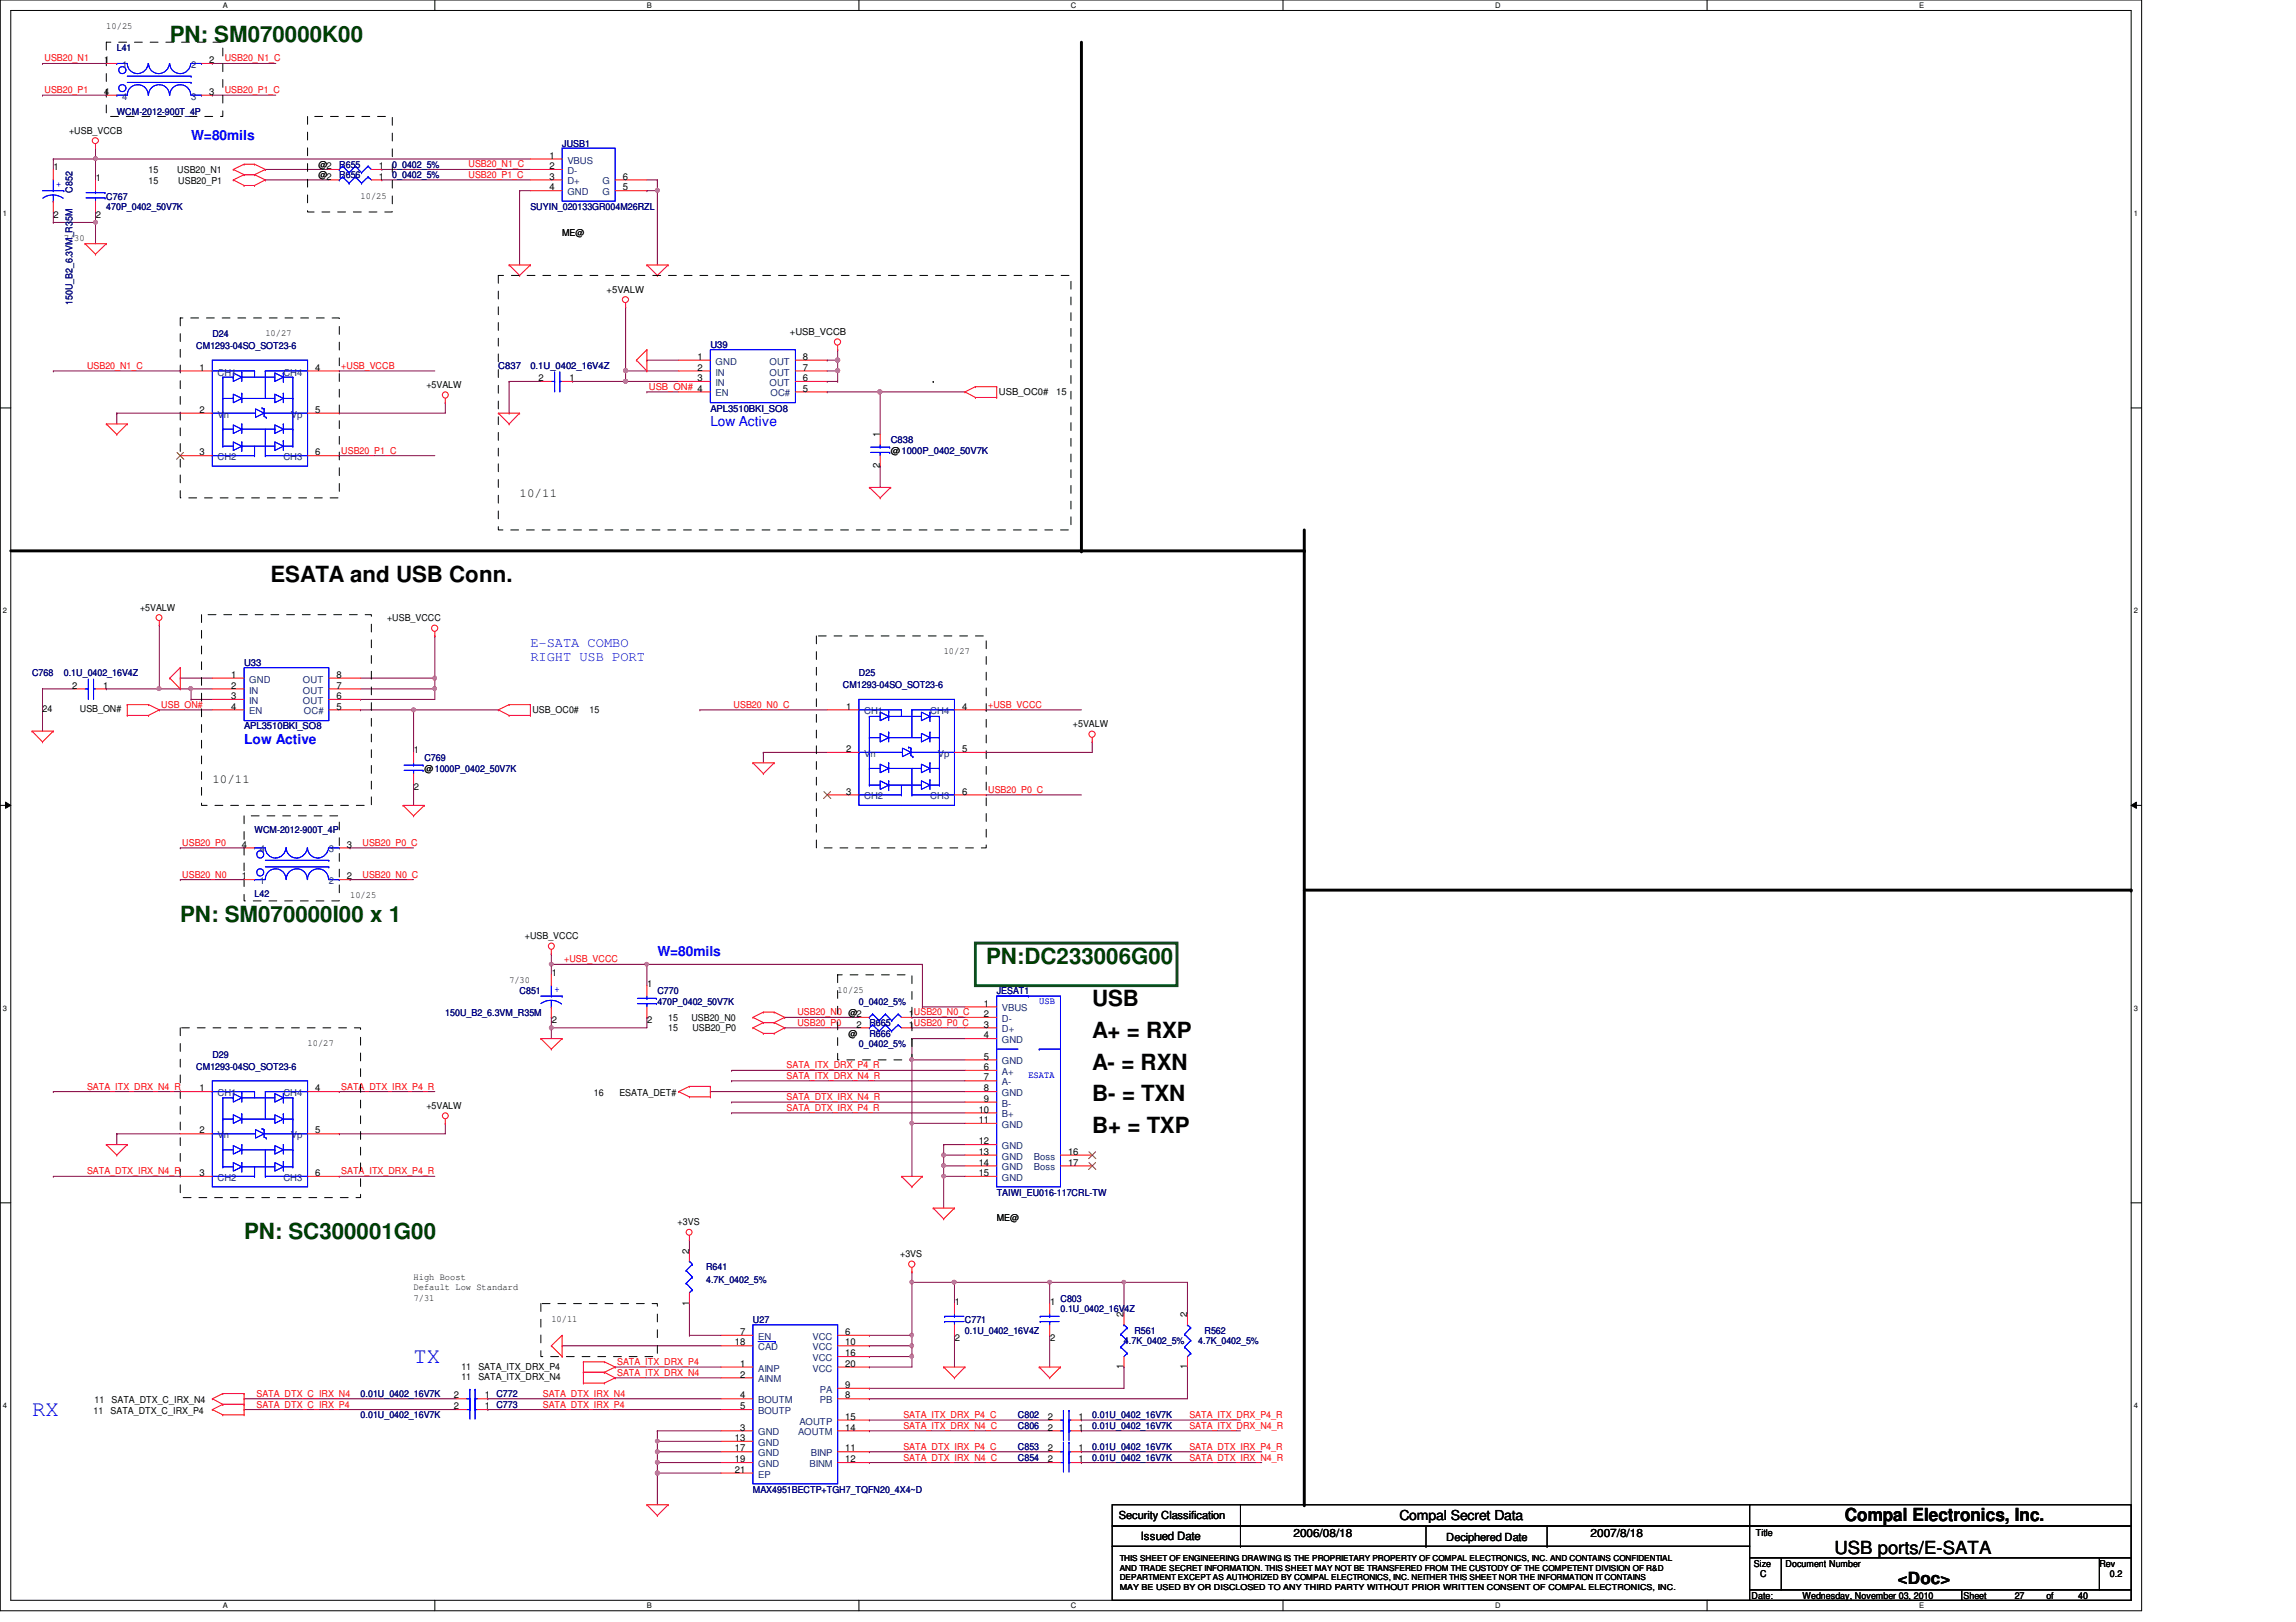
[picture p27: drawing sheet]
<svg xmlns="http://www.w3.org/2000/svg" width="297mm" height="210mm" viewBox="0 0 297 210" stroke-linecap="round" stroke-linejoin="round" font-family="sans-serif">
<defs><g id="words">
<g font-size="2.9" fill="#004000">
<text x="22" y="5.4">PN: SM070000K00</text>
<text x="23.3" y="119.3">PN: SM070000I00 x 1</text>
<text x="127.6" y="124.7">PN:DC233006G00</text>
<text x="31.6" y="160.4">PN: SC300001G00</text>
</g>
<g font-size="2.9">
<text x="35" y="75.4">ESATA and USB Conn.</text>
<text x="141.3" y="130.2">USB</text>
<text x="141.3" y="134.3">A+ = RXP</text>
<text x="141.3" y="138.4">A- = RXN</text>
<text x="141.3" y="142.5">B- = TXN</text>
<text x="141.3" y="146.7">B+ = TXP</text>
</g>
<g font-size="2.9" fill="#00f">
<text x="53.5" y="176.4">TX</text>
<text x="4.1" y="183.3">RX</text>
</g>
<g font-size="2.3">
<text x="238.7" y="196.9">Compal Electronics, Inc.</text>
<text x="237.3" y="201">USB ports/E-SATA</text>
</g>
<text font-size="2.2" x="245.5" y="205">&lt;Doc&gt;</text>
<g font-size="1.8" fill="#00f">
<text x="24.7" y="18.1">W=80mils</text>
<text x="91.9" y="55.1">Low Active</text>
<text x="68.6" y="83.7">E-SATA COMBO</text>
<text x="68.6" y="85.6">RIGHT USB PORT</text>
<text x="31.6" y="96.3">Low Active</text>
<text x="85" y="123.7">W=80mils</text>
</g>
<text font-size="1.8" x="181.1" y="196.8">Compal Secret Data</text>
<g font-size="1.6">
<text x="67.2" y="64.3">10/11</text>
<text x="27.5" y="101.4">10/11</text>
</g>
<g font-size="1.5">
<text x="147.6" y="199.3">Issued Date</text>
<text x="167.3" y="198.8">2006/08/18</text>
<text x="205.8" y="198.8">2007/8/18</text>
</g>
<g font-size="1.4">
<text x="144.7" y="196.6">Security Classification</text>
<text x="187.1" y="199.4">Deciphered Date</text>
</g>
<g font-size="1.2">
<text x="13.8" y="3.7">10/25</text>
<text x="13.5" y="8.2">1</text>
<text x="27" y="8.2">2</text>
<text x="8.9" y="17.3">+USB_VCCB</text>
<text x="13.5" y="12.3">4</text>
<text x="27" y="12.3">3</text>
<text x="6.9" y="22.1">1</text>
<text x="12.4" y="23.5">1</text>
<text x="19.2" y="22.4">15</text>
<text x="19.2" y="23.7">15</text>
<text x="22.9" y="22.4">USB20_N1</text>
<text x="23.1" y="23.7">USB20_P1</text>
<text x="41.2" y="23.1">@2</text>
<text x="41.2" y="21.7">@2</text>
<text x="49" y="23.2">1</text>
<text x="49" y="21.9">1</text>
<text x="71.1" y="20.5">1</text>
<text x="71.1" y="21.9">2</text>
<text x="71.1" y="23.2">3</text>
<text x="80.6" y="23.2">6</text>
<text x="6.9" y="28.2">2</text>
<text x="12.4" y="28.2">2</text>
<text x="46.6" y="25.7">10/25</text>
<text x="71.1" y="24.6">4</text>
<text x="80.6" y="24.6">5</text>
<text x="8.3" y="31.2">7/30</text>
<text x="72.7" y="30.5">ME@</text>
<text x="78.5" y="37.9">+5VALW</text>
<text x="25.8" y="48">1</text>
<text x="34.3" y="43.5">10/27</text>
<text x="40.8" y="48">4</text>
<text x="90.3" y="46.6">1</text>
<text x="90.3" y="48">2</text>
<text x="102.2" y="43.4">+USB_VCCB</text>
<text x="103.9" y="48">7</text>
<text x="103.9" y="46.6">8</text>
<text x="25.8" y="53.4">2</text>
<text x="40.8" y="53.4">5</text>
<text x="55.2" y="50.2">+5VALW</text>
<text x="69.7" y="49.3">2</text>
<text x="73.7" y="49.3">1</text>
<text x="90.3" y="49.3">3</text>
<text x="103.9" y="50.7">5</text>
<text x="103.9" y="49.3">6</text>
<text x="129.2" y="51.2">USB_OC0#</text>
<text x="136.6" y="51.2">15</text>
<text x="25.8" y="58.9">3</text>
<text x="40.8" y="58.9">6</text>
<text x="113.8" y="56.6" transform="rotate(-90 113.8 56.6)">1</text>
<text x="115.2" y="58.7">@1000P_0402_50V7K</text>
<text x="113.8" y="60.6" transform="rotate(-90 113.8 60.6)">2</text>
<text x="18.1" y="79">+5VALW</text>
<text x="50.1" y="80.4">+USB_VCCC</text>
<text x="9.4" y="89.1">2</text>
<text x="13.3" y="89.1">1</text>
<text x="29.9" y="87.7">1</text>
<text x="29.9" y="89.1">2</text>
<text x="43.5" y="89.1">7</text>
<text x="43.5" y="87.7">8</text>
<text x="122.1" y="84.7">10/27</text>
<text x="5.5" y="92.2">24</text>
<text x="10.3" y="92.2">USB_ON#</text>
<text x="29.9" y="90.5">3</text>
<text x="29.9" y="91.8">4</text>
<text x="43.5" y="91.8">5</text>
<text x="43.5" y="90.5">6</text>
<text x="68.9" y="92.3">USB_OC0#</text>
<text x="76.3" y="92.3">15</text>
<text x="109.5" y="91.8">1</text>
<text x="124.5" y="91.8">4</text>
<text x="138.8" y="94.1">+5VALW</text>
<text x="53.5" y="97.5">1</text>
<text x="54.9" y="99.9">@1000P_0402_50V7K</text>
<text x="109.5" y="97.3">2</text>
<text x="124.5" y="97.3">5</text>
<text x="53.5" y="102.2">2</text>
<text x="109.5" y="102.8">3</text>
<text x="124.5" y="102.8">6</text>
<text x="31.3" y="113.8">1</text>
<text x="31.3" y="109.7">4</text>
<text x="44.9" y="109.7">3</text>
<text x="44.9" y="113.8">2</text>
<text x="45.3" y="116.2">10/25</text>
<text x="67.9" y="121.5">+USB_VCCC</text>
<text x="65.9" y="127.2">7/30</text>
<text x="71.4" y="126.3">1</text>
<text x="83.7" y="127.7">1</text>
<text x="108.4" y="128.6">10/25</text>
<text x="117.6" y="131.6">1</text>
<text x="127.3" y="130.3">1</text>
<text x="127.3" y="131.6">2</text>
<text x="39.8" y="135.4">10/27</text>
<text x="71.4" y="132.4">2</text>
<text x="83.7" y="132.4">2</text>
<text x="86.4" y="132.1">15</text>
<text x="86.4" y="133.5">15</text>
<text x="89.4" y="132.1">USB20_N0</text>
<text x="89.6" y="133.5">USB20_P0</text>
<text x="109.8" y="134.2">@</text>
<text x="110.8" y="133">2</text>
<text x="117.6" y="133">1</text>
<text x="127.3" y="133">3</text>
<text x="127.3" y="134.4">4</text>
<text x="127.3" y="137.1">5</text>
<text x="25.8" y="141.2">1</text>
<text x="40.8" y="141.2">4</text>
<text x="55.2" y="143.5">+5VALW</text>
<text x="76.8" y="141.9">16</text>
<text x="80.1" y="141.9">ESATA_DET#</text>
<text x="126.6" y="144">10</text>
<text x="127.3" y="138.5">6</text>
<text x="127.3" y="139.8">7</text>
<text x="127.3" y="141.2">8</text>
<text x="127.3" y="142.6">9</text>
<text x="25.8" y="146.7">2</text>
<text x="40.8" y="146.7">5</text>
<text x="126.6" y="145.3">11</text>
<text x="126.6" y="148.1">12</text>
<text x="126.6" y="149.4">13</text>
<text x="138.2" y="149.4">16</text>
<text x="25.8" y="152.2">3</text>
<text x="40.8" y="152.2">6</text>
<text x="126.6" y="150.8">14</text>
<text x="126.6" y="152.2">15</text>
<text x="138.2" y="150.8">17</text>
<text x="87.7" y="158.6">+3VS</text>
<text x="128.9" y="158">ME@</text>
<text x="53.5" y="165.6">High Boost</text>
<text x="53.5" y="167">Default Low Standard</text>
<text x="89.2" y="162.2" transform="rotate(-90 89.2 162.2)">2</text>
<text x="116.5" y="162.7">+3VS</text>
<text x="53.5" y="168.3">7/31</text>
<text x="71.3" y="171.1">10/11</text>
<text x="89.2" y="169" transform="rotate(-90 89.2 169)">1</text>
<text x="95.8" y="172.8">7</text>
<text x="109.3" y="172.8">6</text>
<text x="123.5" y="168.8">1</text>
<text x="123.5" y="173.6">2</text>
<text x="135.8" y="168.8">1</text>
<text x="135.8" y="173.6">2</text>
<text x="145.4" y="170.5" transform="rotate(-90 145.4 170.5)">2</text>
<text x="153.6" y="170.5" transform="rotate(-90 153.6 170.5)">2</text>
<text x="59.7" y="177.2">11</text>
<text x="59.7" y="178.6">11</text>
<text x="61.9" y="177.2">SATA_ITX_DRX_P4</text>
<text x="61.9" y="178.6">SATA_ITX_DRX_N4</text>
<text x="95.1" y="174.1">18</text>
<text x="95.8" y="176.9">1</text>
<text x="95.8" y="178.3">2</text>
<text x="109.3" y="176.9">20</text>
<text x="109.3" y="179.6">9</text>
<text x="109.3" y="174.1">10</text>
<text x="109.3" y="175.5">16</text>
<text x="145.4" y="177.2" transform="rotate(-90 145.4 177.2)">1</text>
<text x="153.6" y="177.2" transform="rotate(-90 153.6 177.2)">1</text>
<text x="12.1" y="183">11</text>
<text x="12.2" y="181.6">11</text>
<text x="14.3" y="183">SATA_DTX_C_IRX_P4</text>
<text x="14.4" y="181.6">SATA_DTX_C_IRX_N4</text>
<text x="58.7" y="182.4">2</text>
<text x="58.7" y="181">2</text>
<text x="62.7" y="182.4">1 C773</text>
<text x="62.7" y="181">1 C772</text>
<text x="95.8" y="182.4">5</text>
<text x="95.8" y="185.1">3</text>
<text x="95.8" y="181">4</text>
<text x="109.3" y="181">8</text>
<text x="109.3" y="185.1">14</text>
<text x="109.3" y="183.7">15</text>
<text x="135.5" y="185.1">2</text>
<text x="135.5" y="183.7">2</text>
<text x="139.5" y="185.1">1</text>
<text x="139.5" y="183.7">1</text>
<text x="95.1" y="189.2">19</text>
<text x="95.1" y="186.5">13</text>
<text x="95.1" y="187.8">17</text>
<text x="95.1" y="190.6">21</text>
<text x="109.3" y="187.8">11</text>
<text x="109.3" y="189.2">12</text>
<text x="135.5" y="187.8">2</text>
<text x="135.5" y="189.2">2</text>
<text x="139.5" y="187.8">1</text>
<text x="139.5" y="189.2">1</text>
<text x="226.9" y="202.7">Size</text>
<text x="227.2" y="198.8">Title</text>
<text x="231" y="202.7">Document Number</text>
<text x="271.6" y="202.7">Rev</text>
<text x="226.6" y="206.9">Date:</text>
<text x="227.7" y="204.1">C</text>
<text x="233.2" y="206.9">Wednesday, November 03, 2010</text>
<text x="254" y="206.9">Sheet</text>
<text x="260.6" y="206.9">27</text>
<text x="264.7" y="206.9">of</text>
<text x="268.9" y="206.9">40</text>
<text x="273" y="204.1">0.2</text>
</g>
<g font-size="1.2" fill="#f00">
<text x="5.8" y="8">USB20_N1</text>
<text x="29.1" y="8">USB20_N1_C</text>
<text x="5.8" y="12.1">USB20_P1</text>
<text x="29.1" y="12.1">USB20_P1_C</text>
<text x="60.6" y="21.7">USB20_N1_C</text>
<text x="60.6" y="23">USB20_P1_C</text>
<text x="11.3" y="47.8">USB20_N1_C</text>
<text x="44.2" y="47.8">+USB_VCCB</text>
<text x="83.9" y="50.5">USB_ON# 4</text>
<text x="44.2" y="58.7">USB20_P1_C</text>
<text x="20.9" y="91.6">USB_ON#</text>
<text x="94.9" y="91.6">USB20_N0_C</text>
<text x="127.8" y="91.6">+USB_VCCC</text>
<text x="127.8" y="102.6">USB20_P0_C</text>
<text x="23.6" y="109.5">USB20_P0</text>
<text x="23.6" y="113.6">USB20_N0</text>
<text x="46.9" y="109.5">USB20_P0_C</text>
<text x="46.9" y="113.6">USB20_N0_C</text>
<text x="73" y="124.5">+USB_VCCC</text>
<text x="103.2" y="131.4">USB20_N0 @2</text>
<text x="118.2" y="131.4">USB20_N0_C</text>
<text x="103.2" y="132.8">USB20_P0</text>
<text x="118.2" y="132.8">USB20_P0_C</text>
<text x="11.3" y="141">SATA_ITX_DRX_N4_R</text>
<text x="44.2" y="141">SATA_DTX_IRX_P4_R</text>
<text x="101.8" y="139.6">SATA_ITX_DRX_N4_R</text>
<text x="101.8" y="138.3">SATA_ITX_DRX_P4_R</text>
<text x="101.8" y="143.8">SATA_DTX_IRX_P4_R</text>
<text x="101.8" y="142.4">SATA_DTX_IRX_N4_R</text>
<text x="11.3" y="152">SATA_DTX_IRX_N4_R</text>
<text x="44.2" y="152">SATA_ITX_DRX_P4_R</text>
<text x="79.8" y="178.1">SATA_ITX_DRX_N4</text>
<text x="79.8" y="176.7">SATA_ITX_DRX_P4</text>
<text x="33.2" y="180.8">SATA_DTX_C_IRX_N4</text>
<text x="33.2" y="182.2">SATA_DTX_C_IRX_P4</text>
<text x="70.2" y="180.8">SATA_DTX_IRX_N4</text>
<text x="70.2" y="182.2">SATA_DTX_IRX_P4</text>
<text x="116.9" y="184.9">SATA_ITX_DRX_N4_C</text>
<text x="116.9" y="183.5">SATA_ITX_DRX_P4_C</text>
<text x="153.9" y="184.9">SATA_ITX_DRX_N4_R</text>
<text x="153.9" y="183.5">SATA_ITX_DRX_P4_R</text>
<text x="116.9" y="189">SATA_DTX_IRX_N4_C</text>
<text x="116.9" y="187.6">SATA_DTX_IRX_P4_C</text>
<text x="153.9" y="189">SATA_DTX_IRX_N4_R</text>
<text x="153.9" y="187.6">SATA_DTX_IRX_P4_R</text>
</g>
<g font-size="1.2" fill="#000080">
<text x="15.1" y="6.6">L41</text>
<text x="15.1" y="14.9">WCM-2012-900T_4P</text>
<text x="43.9" y="23.1">R656</text>
<text x="43.9" y="21.7">R655</text>
<text x="50.8" y="23.1">0_0402_5%</text>
<text x="50.8" y="21.7">0_0402_5%</text>
<text x="72.7" y="19">JUSB1</text>
<text x="9.4" y="24.9" transform="rotate(-90 9.4 24.9)">C852</text>
<text x="13.8" y="25.8">C767</text>
<text x="13.8" y="27.2">470P_0402_50V7K</text>
<text x="68.6" y="27.2">SUYIN_020133GR004M26RZL</text>
<text x="9.4" y="39.5" transform="rotate(-90 9.4 39.5)">150U_B2_6.3VM_R35M</text>
<text x="25.4" y="45.2">CM1293-04SO_SOT23-6</text>
<text x="27.5" y="43.6">D24</text>
<text x="64.5" y="47.8">C837</text>
<text x="68.6" y="47.8">0.1U_0402_16V4Z</text>
<text x="91.9" y="45">U39</text>
<text x="91.9" y="53.3">APL3510BKI_SO8</text>
<text x="115.2" y="57.4">C838</text>
<text x="4.1" y="87.5">C768</text>
<text x="8.3" y="87.5">0.1U_0402_16V4Z</text>
<text x="31.6" y="86.1">U33</text>
<text x="109" y="89">CM1293-04SO_SOT23-6</text>
<text x="111.1" y="87.5">D25</text>
<text x="31.6" y="94.4">APL3510BKI_SO8</text>
<text x="54.9" y="98.5">C769</text>
<text x="32.9" y="107.8">WCM-2012-900T_4P</text>
<text x="32.9" y="116.1">L42</text>
<text x="57.6" y="131.4">150U_B2_6.3VM_R35M</text>
<text x="67.2" y="128.7">C851</text>
<text x="85" y="128.7">C770</text>
<text x="85" y="130">470P_0402_50V7K</text>
<text x="111.1" y="130">0_0402_5%</text>
<text x="128.9" y="128.7">JESAT1</text>
<text x="27.5" y="136.9">D29</text>
<text x="111.1" y="135.6">0_0402_5%</text>
<text x="112.5" y="134.2">R666</text>
<text x="112.5" y="132.8">R665</text>
<text x="25.4" y="138.4">CM1293-04SO_SOT23-6</text>
<text x="128.9" y="154.7">TAIWI_EU016-117CRL-TW</text>
<text x="91.4" y="164.3">R641</text>
<text x="91.4" y="166">4.7K_0402_5%</text>
<text x="97.4" y="171.2">U27</text>
<text x="124.8" y="171.2">C771</text>
<text x="124.8" y="172.6">0.1U_0402_16V4Z</text>
<text x="137.2" y="168.4">C803</text>
<text x="137.2" y="169.8">0.1U_0402_16V4Z</text>
<text x="145.4" y="173.9">4.7K_0402_5%</text>
<text x="146.8" y="172.6">R561</text>
<text x="155" y="173.9">4.7K_0402_5%</text>
<text x="155.8" y="172.6">R562</text>
<text x="46.6" y="183.6">0.01U_0402_16V7K</text>
<text x="46.6" y="180.8">0.01U_0402_16V7K</text>
<text x="131.7" y="184.9">C806</text>
<text x="131.7" y="183.6">C802</text>
<text x="141.3" y="184.9">0.01U_0402_16V7K</text>
<text x="141.3" y="183.6">0.01U_0402_16V7K</text>
<text x="131.7" y="187.7">C853</text>
<text x="131.7" y="189">C854</text>
<text x="141.3" y="187.7">0.01U_0402_16V7K</text>
<text x="141.3" y="189">0.01U_0402_16V7K</text>
<text x="97.4" y="193.2">MAX4951BECTP+TGH7_TQFN20_4X4~D</text>
</g>
<g font-size="1.2" fill="#004080">
<text x="15.8" y="8.8">1</text>
<text x="24.7" y="8.8">2</text>
<text x="15.8" y="12.9">4</text>
<text x="24.7" y="12.9">3</text>
<text x="73.4" y="21.2">VBUS</text>
<text x="73.4" y="22.5">D-</text>
<text x="73.4" y="23.9">D+</text>
<text x="77.9" y="23.9">G</text>
<text x="73.4" y="25.3">GND</text>
<text x="77.9" y="25.3">G</text>
<text x="92.6" y="47.2">GND</text>
<text x="99.6" y="47.2">OUT</text>
<text x="28.1" y="48.6">CH1</text>
<text x="36.7" y="48.6">CH4</text>
<text x="92.6" y="48.6">IN</text>
<text x="92.6" y="50">IN</text>
<text x="92.6" y="51.3">EN</text>
<text x="99.6" y="50">OUT</text>
<text x="99.6" y="48.6">OUT</text>
<text x="99.7" y="51.3">OC#</text>
<text x="28.1" y="59.6">CH2</text>
<text x="28.1" y="54.1">Vn</text>
<text x="36.7" y="59.6">CH3</text>
<text x="37.6" y="54.1">Vp</text>
<text x="32.3" y="88.3">GND</text>
<text x="32.3" y="89.7">IN</text>
<text x="39.2" y="89.7">OUT</text>
<text x="39.2" y="88.3">OUT</text>
<text x="32.3" y="91.1">IN</text>
<text x="32.3" y="92.5">EN</text>
<text x="39.2" y="91.1">OUT</text>
<text x="39.3" y="92.5">OC#</text>
<text x="111.8" y="92.5">CH1</text>
<text x="120.4" y="92.5">CH4</text>
<text x="111.8" y="98">Vn</text>
<text x="121.3" y="98">Vp</text>
<text x="111.8" y="103.5">CH2</text>
<text x="120.4" y="103.5">CH3</text>
<text x="33.6" y="110.3">4</text>
<text x="42.5" y="110.3">3</text>
<text x="33.6" y="114.4">1</text>
<text x="42.5" y="114.4">2</text>
<text x="129.6" y="130.9">VBUS</text>
<text x="129.6" y="132.2">D-</text>
<text x="129.6" y="133.6">D+</text>
<text x="129.6" y="135">GND</text>
<text x="129.6" y="137.8">GND</text>
<text x="28.1" y="141.9">CH1</text>
<text x="36.7" y="141.9">CH4</text>
<text x="129.6" y="139.1">A+</text>
<text x="129.6" y="140.5">A-</text>
<text x="129.6" y="141.9">GND</text>
<text x="129.6" y="143.2">B-</text>
<text x="28.1" y="147.3">Vn</text>
<text x="37.6" y="147.3">Vp</text>
<text x="129.6" y="144.6">B+</text>
<text x="129.6" y="146">GND</text>
<text x="129.6" y="148.7">GND</text>
<text x="28.1" y="152.8">CH2</text>
<text x="36.7" y="152.8">CH3</text>
<text x="129.6" y="150.1">GND</text>
<text x="129.6" y="151.5">GND</text>
<text x="129.6" y="152.8">GND</text>
<text x="133.8" y="150.1">Boss</text>
<text x="133.8" y="151.5">Boss</text>
<text x="98.1" y="173.4">EN</text>
<text x="105.1" y="173.4">VCC</text>
<text x="98.1" y="177.5">AINP</text>
<text x="98.1" y="178.9">AINM</text>
<text x="98.1" y="174.8">CAD</text>
<text x="105.1" y="177.5">VCC</text>
<text x="105.1" y="174.8">VCC</text>
<text x="105.1" y="176.1">VCC</text>
<text x="98.1" y="183">BOUTP</text>
<text x="98.1" y="185.8">GND</text>
<text x="98.1" y="181.6">BOUTM</text>
<text x="103.2" y="185.8">AOUTM</text>
<text x="103.4" y="184.4">AOUTP</text>
<text x="106.1" y="181.6">PB</text>
<text x="106.1" y="180.3">PA</text>
<text x="98.1" y="189.9">GND</text>
<text x="98.1" y="187.1">GND</text>
<text x="98.1" y="188.5">GND</text>
<text x="98.1" y="191.2">EP</text>
<text x="104.7" y="189.9">BINM</text>
<text x="104.9" y="188.5">BINP</text>
</g>
<g font-size="1.2" fill="#00f">
<text x="7.3" y="24.2">+</text>
<text x="71.8" y="128.4">+</text>
<text x="134.4" y="129.9">USB</text>
<text x="133.1" y="139.5">ESATA</text>
</g>
<g font-size="1.1">
<text x="144.9" y="202">THIS SHEET OF ENGINEERING DRAWING IS THE PROPRIETARY PROPERTY OF COMPAL ELECTRONICS, INC. AND CONTAINS CONFIDENTIAL</text>
<text x="144.9" y="203.2">AND TRADE SECRET INFORMATION. THIS SHEET MAY NOT BE TRANSFERED FROM THE CUSTODY OF THE COMPETENT DIVISION OF R&amp;D</text>
<text x="144.9" y="205.7">MAY BE USED BY OR DISCLOSED TO ANY THIRD PARTY WITHOUT PRIOR WRITTEN CONSENT OF COMPAL ELECTRONICS, INC.</text>
<text x="144.9" y="204.5">DEPARTMENT EXCEPT AS AUTHORIZED BY COMPAL ELECTRONICS, INC. NEITHER THIS SHEET NOR THE INFORMATION IT CONTAINS</text>
</g>
<g font-size="1">
<text x="28.8" y="1">A</text>
<text x="83.7" y="1">B</text>
<text x="138.6" y="1">C</text>
<text x="193.4" y="1">D</text>
<text x="248.3" y="1">E</text>
<text x=".4" y="27.9">1</text>
<text x="276.1" y="27.9">1</text>
<text x=".4" y="79.4">2</text>
<text x="276.1" y="79.4">2</text>
<text x=".4" y="130.8">3</text>
<text x="276.1" y="130.8">3</text>
<text x=".4" y="182.2">4</text>
<text x="276.1" y="182.2">4</text>
<text x="28.8" y="208.1">A</text>
<text x="83.7" y="208.1">B</text>
<text x="138.6" y="208.1">C</text>
<text x="193.4" y="208.1">D</text>
<text x="248.3" y="208.1">E</text>
</g>
</g></defs>
<path d="M0 0h277.1v208.4h-277.1zM1.4 1.4h274.3v205.7h-274.3z" fill="none" stroke="#000" stroke-width=".13"/>
<g fill="#fff">
<path d="M28.8 .1h.7v1.1h-.7z"/>
<path d="M28.8 207.2h.7v1.1h-.7z"/>
</g>
<path d="M56.3 0v1.4M56.3 207.1v1.3" fill="none" stroke="#000" stroke-width=".13"/>
<g fill="#fff">
<path d="M83.7 .1h.6v1.1h-.6z"/>
<path d="M83.7 207.2h.6v1.1h-.6z"/>
</g>
<path d="M111.1 0v1.4M111.1 207.1v1.3" fill="none" stroke="#000" stroke-width=".13"/>
<g fill="#fff">
<path d="M138.6 .1h.7v1.1h-.7z"/>
<path d="M138.6 207.2h.7v1.1h-.7z"/>
</g>
<path d="M166 0v1.4M166 207.1v1.3" fill="none" stroke="#000" stroke-width=".13"/>
<g fill="#fff">
<path d="M193.4 .1h.7v1.1h-.7z"/>
<path d="M193.4 207.2h.7v1.1h-.7z"/>
</g>
<path d="M220.8 0v1.4M220.8 207.1v1.3" fill="none" stroke="#000" stroke-width=".13"/>
<g fill="#fff">
<path d="M248.3 .1h.6v1.1h-.6z"/>
<path d="M248.3 207.2h.6v1.1h-.6z"/>
<path d="M.4 27.1h.5v1.1h-.5z"/>
<path d="M276.1 27.1h.5v1.1h-.5z"/>
<path d="M.4 78.5h.5v1.1h-.5z"/>
<path d="M276.1 78.5h.5v1.1h-.5z"/>
</g>
<path d="M0 52.8h1.4M275.7 52.8h1.4" fill="none" stroke="#000" stroke-width=".13"/>
<g fill="#fff">
<path d="M.4 129.9h.5v1.1h-.5z"/>
<path d="M276.1 129.9h.5v1.1h-.5z"/>
</g>
<path d="M0 104.2h1.4M.7 103.8l.7 .4-.7 .4zM275.7 104.2l.7-.4v.8zM275.7 104.2h1.4" fill="none" stroke="#000" stroke-width=".13"/>
<path d="M.7 103.8l.7 .4-.7 .4zM275.7 104.2l.7-.4v.8z" fill="#000"/>
<g fill="#fff">
<path d="M.4 181.4h.5v1.1h-.5z"/>
<path d="M276.1 181.4h.5v1.1h-.5z"/>
</g>
<path d="M0 155.7h1.4M275.7 155.7h1.4" fill="none" stroke="#000" stroke-width=".13"/>
<g fill="none" stroke="#800040" stroke-width=".13">
<path d="M71.3 133h.1M71.3 133h12.4M101.5 131.7h.1M101.5 133h.1M101.5 131.7h9.6M101.5 133h9.6M118 134.4h.1M118 134.4h6.8M119.3 124.8h.1M119.3 130.3h.1M119.3 124.8v5.5M119.3 130.3h5.5"/>
<path d="M118 145.4h.1M118 145.4v6.8"/>
</g>
<circle cx="71.3" cy="133" r=".26" fill="#f0f"/>
<circle cx="71.3" cy="133" r=".26" fill="none" stroke="#f0f" stroke-width=".13"/>
<path d="M83.7 124.8h.1M83.7 124.8h35.6" fill="none" stroke="#800040" stroke-width=".13"/>
<path d="M83.5 124.6h.3l.1 .2-.1 .1-.2 .1-.1-.1z" fill-rule="evenodd" fill="#f0f"/>
<path d="M83.5 124.6h.3l.1 .2-.1 .1-.2 .1-.1-.1z" fill="none" stroke="#f0f" stroke-width=".13"/>
<path d="M71.3 124.8h.1M71.3 124.8h12.4" fill="none" stroke="#800040" stroke-width=".13"/>
<circle cx="71.3" cy="124.8" r=".25" fill="#f0f"/>
<circle cx="71.3" cy="124.8" r=".25" fill="none" stroke="#f0f" stroke-width=".13"/>
<g fill="none" stroke="#800040" stroke-width=".13">
<path d="M71.3 133h.1M71.3 124.8h.1M71.3 123.4h.1M71.3 123.4v2.8M71.3 133v1.4M83.7 124.8h.1M83.7 131.7h.1M83.7 124.8v2.8M83.7 131.7v1.3M118 137.2h.1M118 137.2v8.2M118 145.4h.1"/>
<path d="M118 145.4h6.8"/>
</g>
<path d="M117.8 145.2h.3l.1 .1-.1 .2-.2 .1-.1-.1z" fill-rule="evenodd" fill="#f0f"/>
<path d="M117.8 145.2h.3l.1 .1-.1 .2-.2 .1-.1-.1z" fill="none" stroke="#f0f" stroke-width=".13"/>
<path d="M71.3 131.7h.1M71.3 131.7v1.3M118 137.2h.1M118 137.2h6.8" fill="none" stroke="#800040" stroke-width=".13"/>
<path d="M117.8 136.9h.1l.3 .1-.1 .3-.2 .1-.1-.1z" fill-rule="evenodd" fill="#f0f"/>
<path d="M117.8 136.9h.1l.3 .1-.1 .3-.2 .1-.1-.1z" fill="none" stroke="#f0f" stroke-width=".13"/>
<g fill="none" stroke="#800040" stroke-width=".13">
<path d="M5.5 89.2h.1M5.5 89.2h4.1M5.5 89.2v5.4M13.8 89.2h.1M20.6 80.9h.1M20.6 80.9v8.3h-6.8M23.3 87.8h.1M23.3 87.8h4.2M24.7 89.2h.1M24.7 89.2h2.8M53.5 91.9h.1M53.5 91.9v5.5"/>
<path d="M53.5 91.9h11M53.5 101.5h.1M53.5 101.5v2.7M118 134.4h.1M118 134.4v2.8"/>
</g>
<circle cx="53.5" cy="91.9" r=".26" fill="#f0f"/>
<circle cx="53.5" cy="91.9" r=".26" fill="none" stroke="#f0f" stroke-width=".13"/>
<g fill="none" stroke="#800040" stroke-width=".13">
<path d="M23.3 109.7h.1M23.3 113.8h.1M23.3 109.7h8.3M23.3 113.8h8.3M45.3 109.7h.1M45.3 113.8h.1M45.3 109.7h8.2M45.3 113.8h8.2M118 131.7h.1M118 133h.1M118 131.7h6.8M118 133h6.8"/>
<path d="M91.9 141.3h.1M91.9 141.3h32.9M112.5 175.6h.1M112.5 175.6h5.5M123.5 165.9h.1M123.5 165.9v2.8M145.4 165.9h.1M145.4 165.9v4.2M112.5 189.3h.1M112.5 185.2h.1M112.5 189.3h23.3M112.5 185.2h23.3"/>
<path d="M139.9 185.2h.1M139.9 183.8h.1M139.9 189.3h.1M139.9 187.9h.1M139.9 189.3h23.3M139.9 185.2h20.6M139.9 183.8h20.6M139.9 187.9h23.3"/>
</g>
<path d="M145.2 165.8h.3l.1 .1-.1 .2-.1 .1-.2-.1z" fill-rule="evenodd" fill="#f0f"/>
<path d="M145.2 165.8h.3l.1 .1-.1 .2-.1 .1-.2-.1z" fill="none" stroke="#f0f" stroke-width=".13"/>
<path d="M118 165.9h.1M118 165.9h5.5M153.6 165.9h.1M153.6 165.9v4.2" fill="none" stroke="#800040" stroke-width=".13"/>
<circle cx="123.4" cy="165.9" r=".25" fill="#f0f"/>
<circle cx="123.4" cy="165.9" r=".25" fill="none" stroke="#f0f" stroke-width=".13"/>
<path d="M117.8 165.8h.3l.1 .1-.1 .2-.2 .1-.1-.1z" fill-rule="evenodd" fill="#f0f"/>
<path d="M117.8 165.8h.3l.1 .1-.1 .2-.2 .1-.1-.1z" fill="none" stroke="#f0f" stroke-width=".13"/>
<path d="M118 164.6h.1M118 164.6v1.3M135.8 165.9h.1M135.8 165.9h17.8M145.4 165.9h.1" fill="none" stroke="#800040" stroke-width=".13"/>
<circle cx="135.8" cy="165.9" r=".25" fill="#f0f"/>
<circle cx="135.8" cy="165.9" r=".25" fill="none" stroke="#f0f" stroke-width=".13"/>
<path d="M112.5 179.7h.1M112.5 174.2h.1M112.5 179.7h32.9M112.5 174.2h5.5" fill="none" stroke="#800040" stroke-width=".13"/>
<path d="M117.8 174l.1-.1 .3 .1-.1 .3-.2 .1-.1-.1z" fill-rule="evenodd" fill="#f0f"/>
<path d="M117.8 174l.1-.1 .3 .1-.1 .3-.2 .1-.1-.1z" fill="none" stroke="#f0f" stroke-width=".13"/>
<path d="M118 175.6h.1M118 175.6v1.3" fill="none" stroke="#800040" stroke-width=".13"/>
<path d="M117.8 175.3h.1l.3 .1-.1 .3-.2 .1-.1-.1z" fill-rule="evenodd" fill="#f0f"/>
<path d="M117.8 175.3h.1l.3 .1-.1 .3-.2 .1-.1-.1z" fill="none" stroke="#f0f" stroke-width=".13"/>
<path d="M118 174.2h.1M118 172.8h.1M118 172.8v2.8M145.4 176.9h.1M145.4 176.9v2.8" fill="none" stroke="#800040" stroke-width=".13"/>
<path d="M117.8 172.6h.3l.1 .2-.1 .1-.2 .1-.1-.1z" fill-rule="evenodd" fill="#f0f"/>
<path d="M117.8 172.6h.3l.1 .2-.1 .1-.2 .1-.1-.1z" fill="none" stroke="#f0f" stroke-width=".13"/>
<g fill="none" stroke="#800040" stroke-width=".13">
<path d="M79.6 178.3h.1M79.6 176.9h.1M79.6 178.3h13.7M79.6 176.9h13.7M89.2 172.8h.1M89.2 168.7h.1M89.2 172.8h4.1M89.2 168.7v4.1M123.5 172.8h.1M123.5 172.8v4.1M135.8 172.8h.1M135.8 172.8v4.1"/>
<path d="M85 190.6h.1M85 190.6v4.1"/>
</g>
<circle cx="85" cy="190.6" r=".26" fill="#f0f"/>
<circle cx="85" cy="190.6" r=".26" fill="none" stroke="#f0f" stroke-width=".13"/>
<path d="M85 187.9h.1M85 187.9v1.4" fill="none" stroke="#800040" stroke-width=".13"/>
<circle cx="85" cy="187.9" r=".26" fill="#f0f"/>
<circle cx="85" cy="187.9" r=".26" fill="none" stroke="#f0f" stroke-width=".13"/>
<path d="M85 185.2h.1M85 186.5h.1M85 187.9h.1M85 189.3h.1M85 185.2h8.3M85 186.5h8.3M85 187.9h8.3M85 189.3h8.3" fill="none" stroke="#800040" stroke-width=".13"/>
<circle cx="85" cy="189.2" r=".26" fill="#f0f"/>
<circle cx="85" cy="189.2" r=".26" fill="none" stroke="#f0f" stroke-width=".13"/>
<path d="M85 190.6h.1M85 190.6h8.3" fill="none" stroke="#800040" stroke-width=".13"/>
<circle cx="85" cy="190.6" r=".26" fill="#f0f"/>
<circle cx="85" cy="190.6" r=".26" fill="none" stroke="#f0f" stroke-width=".13"/>
<path d="M85 189.3h.1M85 186.5h.1M85 186.5v1.4M85 189.3v1.3" fill="none" stroke="#800040" stroke-width=".13"/>
<circle cx="85" cy="186.5" r=".25" fill="#f0f"/>
<circle cx="85" cy="186.5" r=".25" fill="none" stroke="#f0f" stroke-width=".13"/>
<path d="M112.5 176.9h.1M112.5 172.8h.1M112.5 176.9h5.5M118 165.9h.1M118 165.9v6.9h-5.5M123.5 165.9h.1M123.5 165.9h12.3M135.8 165.9h.1M135.8 165.9v2.8M85 185.2h.1M85 185.2v1.3" fill="none" stroke="#800040" stroke-width=".13"/>
<circle cx="123.4" cy="165.9" r=".25" fill="#f0f"/>
<circle cx="123.4" cy="165.9" r=".25" fill="none" stroke="#f0f" stroke-width=".13"/>
<g fill="none" stroke="#800040" stroke-width=".13">
<path d="M12.4 19.2h.1M12.4 19.2v4.1M12.4 20.6h.1M12.4 20.6h56.2M94.7 139.9h.1M94.7 138.5h.1M94.7 139.9h30.1M94.7 138.5h30.1M94.7 144h.1M94.7 142.6h.1M94.7 144h30.1M94.7 142.6h30.1"/>
<path d="M72.7 174.2h.1M72.7 174.2h20.6M89.2 160.4h.1M89.2 160.4v1.4M153.6 176.9h.1M153.6 176.9v4.1h-41.1M31.6 181h.1M31.6 182.4h.1M31.6 181h27.4M31.6 182.4h27.4M63.1 181h.1M63.1 182.4h.1"/>
<path d="M63.1 181h30.2M63.1 182.4h30.2M112.5 181h.1M112.5 183.8h.1M112.5 187.9h.1M112.5 183.8h23.3M112.5 187.9h23.3"/>
</g>
<circle cx="12.4" cy="20.5" r=".26" fill="#f0f"/>
<circle cx="12.4" cy="20.5" r=".26" fill="none" stroke="#f0f" stroke-width=".13"/>
<path d="M12.4 28.8h.1M12.4 28.8v2.7M67.2 24.7h.1M67.2 24.7h1.4" fill="none" stroke="#800040" stroke-width=".13"/>
<circle cx="12.4" cy="28.8" r=".25" fill="#f0f"/>
<circle cx="12.4" cy="28.8" r=".25" fill="none" stroke="#f0f" stroke-width=".13"/>
<g fill="none" stroke="#800040" stroke-width=".13">
<path d="M5.5 8.2h.1M5.5 12.3h.1M5.5 8.2h8.3M5.5 12.3h8.3M27.5 8.2h.1M27.5 12.3h.1M27.5 8.2h8.2M27.5 12.3h8.2M34.3 21.9h.1M34.3 23.3h.1M34.3 21.9h8.2M34.3 23.3h8.2"/>
<path d="M49.4 21.9h.1M49.4 23.3h.1M49.4 21.9h19.2M49.4 23.3h19.2M67.2 24.7h.1M67.2 24.7v9.6M6.9 141.3h.1M6.9 152.2h.1M6.9 141.3h16.4M6.9 152.2h16.4M15.1 146.7h.1M15.1 146.7h8.2"/>
<path d="M15.1 146.7v1.4M43.9 146.7h.1M43.9 152.2h.1M43.9 141.3h.1M43.9 141.3h12.4M43.9 152.2h12.4M57.6 145.4h.1M57.6 145.4v1.3h-13.7M122.1 148.1h.1M122.1 149.5h.1M122.1 148.1h2.7M122.1 149.5h2.7"/>
</g>
<circle cx="122.1" cy="149.5" r=".26" fill="#f0f"/>
<circle cx="122.1" cy="149.5" r=".26" fill="none" stroke="#f0f" stroke-width=".13"/>
<path d="M122.1 148.1h.1M122.1 152.2h.1M122.1 150.9h.1M122.1 148.1v1.4M122.1 152.2v4.1M122.1 150.9h2.7" fill="none" stroke="#800040" stroke-width=".13"/>
<circle cx="122.1" cy="150.8" r=".26" fill="#f0f"/>
<circle cx="122.1" cy="150.8" r=".26" fill="none" stroke="#f0f" stroke-width=".13"/>
<path d="M122.1 149.5h.1M122.1 152.2h.1M122.1 149.5v1.4M122.1 152.2h2.7" fill="none" stroke="#800040" stroke-width=".13"/>
<circle cx="122.1" cy="152.2" r=".25" fill="#f0f"/>
<circle cx="122.1" cy="152.2" r=".25" fill="none" stroke="#f0f" stroke-width=".13"/>
<path d="M83.7 24.7h.1M83.7 24.7h1.3M85 24.7h.1M85 24.7v9.6M122.1 150.9h.1M122.1 150.9v1.3" fill="none" stroke="#800040" stroke-width=".13"/>
<circle cx="85" cy="24.6" r=".26" fill="#f0f"/>
<circle cx="85" cy="24.6" r=".26" fill="none" stroke="#f0f" stroke-width=".13"/>
<g fill="none" stroke="#800040" stroke-width=".13">
<path d="M83.7 23.3h1.3M85 23.3h.1M85 24.7h.1M85 23.3v1.4M6.9 48h.1M6.9 48h16.4M15.1 53.5h.1M15.1 53.5h8.2M15.1 53.5v1.4M43.9 53.5h.1M43.9 59h.1M43.9 48h.1"/>
<path d="M43.9 48h12.4M43.9 59h12.4M57.6 52.1h.1M57.6 52.1v1.4h-13.7M20.6 91.9h.1M20.6 91.9h6.9M46.6 87.8h9.7M56.3 87.8h.1M90.5 91.9h.1M90.5 91.9h16.5M98.8 97.4h.1M98.8 97.4h8.2"/>
<path d="M98.8 97.4v1.3M127.6 97.4h.1M127.6 91.9h.1M127.6 91.9h12.3M141.3 96h.1M141.3 96v1.4h-13.7M127.6 102.9h.1M127.6 102.9h12.3"/>
</g>
<path d="M56.1 87.6l.1-.1 .2 .1v.3l-.2 .1-.1-.1z" fill-rule="evenodd" fill="#f0f"/>
<path d="M56.1 87.6l.1-.1 .2 .1v.3l-.2 .1-.1-.1z" fill="none" stroke="#f0f" stroke-width=".13"/>
<g fill="none" stroke="#800040" stroke-width=".13">
<path d="M6.9 20.6h.1M6.9 28.8h.1M6.9 20.6v1.3M6.9 27.4v1.4M6.9 20.6h5.5M6.9 28.8h5.5M12.4 20.6h.1M12.4 28.8h.1M12.4 27.4h.1M12.4 27.4v1.4M24.7 90.5h.1M24.7 89.2h.1"/>
<path d="M24.7 90.5h2.8M24.7 89.2v1.3M46.6 91.9h.1M46.6 90.5h.1M46.6 91.9h6.9M56.3 89.2h.1M56.3 89.2v1.3h-9.7"/>
</g>
<circle cx="24.7" cy="89.1" r=".26" fill="#f0f"/>
<circle cx="24.7" cy="89.1" r=".26" fill="none" stroke="#f0f" stroke-width=".13"/>
<path d="M20.6 89.2h.1M20.6 89.2h4.1" fill="none" stroke="#800040" stroke-width=".13"/>
<circle cx="20.6" cy="89.1" r=".26" fill="#f0f"/>
<circle cx="20.6" cy="89.1" r=".26" fill="none" stroke="#f0f" stroke-width=".13"/>
<path d="M46.6 89.2h9.7M56.3 89.2h.1" fill="none" stroke="#800040" stroke-width=".13"/>
<path d="M56.1 88.9h.1l.2 .1v.3l-.2 .1-.1-.1z" fill-rule="evenodd" fill="#f0f"/>
<path d="M56.1 88.9h.1l.2 .1v.3l-.2 .1-.1-.1z" fill="none" stroke="#f0f" stroke-width=".13"/>
<path d="M80.9 48h.1M80.9 48h6.9M56.3 87.8h.1M56.3 82.3h.1M56.3 82.3v6.9" fill="none" stroke="#800040" stroke-width=".13"/>
<circle cx="80.9" cy="48" r=".26" fill="#f0f"/>
<circle cx="80.9" cy="48" r=".26" fill="none" stroke="#f0f" stroke-width=".13"/>
<path d="M80.9 39.8h.1M80.9 39.8v8.2" fill="none" stroke="#800040" stroke-width=".13"/>
<circle cx="80.9" cy="48" r=".26" fill="#f0f"/>
<circle cx="80.9" cy="48" r=".26" fill="none" stroke="#f0f" stroke-width=".13"/>
<path d="M80.9 49.4h.1M80.9 49.4h6.9" fill="none" stroke="#800040" stroke-width=".13"/>
<circle cx="80.9" cy="49.3" r=".25" fill="#f0f"/>
<circle cx="80.9" cy="49.3" r=".25" fill="none" stroke="#f0f" stroke-width=".13"/>
<path d="M80.9 48h.1M80.9 48v1.4" fill="none" stroke="#800040" stroke-width=".13"/>
<circle cx="80.9" cy="49.3" r=".25" fill="#f0f"/>
<circle cx="80.9" cy="49.3" r=".25" fill="none" stroke="#f0f" stroke-width=".13"/>
<circle cx="80.9" cy="48" r=".26" fill="#f0f"/>
<circle cx="80.9" cy="48" r=".26" fill="none" stroke="#f0f" stroke-width=".13"/>
<path d="M74.1 49.4h.1M74.1 49.4h6.8" fill="none" stroke="#800040" stroke-width=".13"/>
<circle cx="80.9" cy="49.3" r=".25" fill="#f0f"/>
<circle cx="80.9" cy="49.3" r=".25" fill="none" stroke="#f0f" stroke-width=".13"/>
<path d="M107 48h1.4M108.4 48h.1" fill="none" stroke="#800040" stroke-width=".13"/>
<circle cx="108.4" cy="48" r=".26" fill="#f0f"/>
<circle cx="108.4" cy="48" r=".26" fill="none" stroke="#f0f" stroke-width=".13"/>
<path d="M108.4 46.6h.1M108.4 46.6v1.4" fill="none" stroke="#800040" stroke-width=".13"/>
<circle cx="108.4" cy="48" r=".26" fill="#f0f"/>
<circle cx="108.4" cy="48" r=".26" fill="none" stroke="#f0f" stroke-width=".13"/>
<circle cx="108.4" cy="46.6" r=".26" fill="#f0f"/>
<circle cx="108.4" cy="46.6" r=".26" fill="none" stroke="#f0f" stroke-width=".13"/>
<path d="M107 46.6h.1M107 46.6h1.4" fill="none" stroke="#800040" stroke-width=".13"/>
<circle cx="108.4" cy="46.6" r=".26" fill="#f0f"/>
<circle cx="108.4" cy="46.6" r=".26" fill="none" stroke="#f0f" stroke-width=".13"/>
<path d="M108.4 49.4h.1M108.4 48v1.4" fill="none" stroke="#800040" stroke-width=".13"/>
<circle cx="108.4" cy="48" r=".26" fill="#f0f"/>
<circle cx="108.4" cy="48" r=".26" fill="none" stroke="#f0f" stroke-width=".13"/>
<path d="M107 49.4h.1M107 49.4h1.4M108.4 45.3h.1M108.4 45.3v1.3" fill="none" stroke="#800040" stroke-width=".13"/>
<circle cx="108.4" cy="46.6" r=".26" fill="#f0f"/>
<circle cx="108.4" cy="46.6" r=".26" fill="none" stroke="#f0f" stroke-width=".13"/>
<path d="M65.9 49.4h.1M65.9 53.5h.1M65.9 49.4h4.1M65.9 49.4v4.1M83.7 46.6h.1M83.7 46.6h4.1M113.9 50.7h.1M113.9 50.7v5.5M113.9 60.3h.1M113.9 60.3v2.8" fill="none" stroke="#800040" stroke-width=".13"/>
<circle cx="113.8" cy="50.7" r=".26" fill="#f0f"/>
<circle cx="113.8" cy="50.7" r=".26" fill="none" stroke="#f0f" stroke-width=".13"/>
<path d="M107 50.7h.1M107 50.7h6.9" fill="none" stroke="#800040" stroke-width=".13"/>
<circle cx="113.8" cy="50.7" r=".26" fill="#f0f"/>
<circle cx="113.8" cy="50.7" r=".26" fill="none" stroke="#f0f" stroke-width=".13"/>
<path d="M113.9 50.7h.1M113.9 50.7h10.9" fill="none" stroke="#800040" stroke-width=".13"/>
<circle cx="113.8" cy="50.7" r=".26" fill="#f0f"/>
<circle cx="113.8" cy="50.7" r=".26" fill="none" stroke="#f0f" stroke-width=".13"/>
<path d="M83.7 50.7h.1M83.7 50.7h4.1" fill="none" stroke="#800040" stroke-width=".13"/>
<g fill="none" stroke="#f00" stroke-width=".13">
<path d="M12.4 19.2h.1M12.4 18.6v.6M13.8 8.2h1.3M13.8 12.3h1.3M26.1 8.2h1.4M26.1 12.3h1.4M6.9 21.9v1.4M6.9 26v1.4M11 31.5h.1M11 31.5h2.8M11 31.5l1.4 1.4M12.4 32.9h.1"/>
<path d="M12.4 23.3v1.4M12.4 26v1.4M13.8 31.5h.1M13.8 31.5l-1.4 1.4M30.2 23.3h.1M30.2 21.9h.1M30.2 23.3l1.4 .7M30.2 21.9l1.4 .7M31.6 22.6h.1M31.6 24h.1M31.6 21.3h.1M31.6 22.6l-1.4 .7"/>
<path d="M31.6 22.6h1.3M31.6 24h1.3M31.6 21.3l-1.4 .6M31.6 21.3h1.3M32.9 22.6h.1M32.9 24h.1M32.9 21.3h.1M32.9 22.6l1.4 .7M32.9 21.3l1.4 .6M34.3 23.3h.1M34.3 21.9h.1M34.3 23.3l-1.4 .7"/>
<path d="M34.3 21.9l-1.4 .7M42.5 23.3h1.4M42.5 21.9h1.4M48 23.3h1.4M48 21.9h1.4M65.9 34.3h.1M65.9 34.3h2.7M65.9 34.3l1.3 1.3M67.2 35.6h.1M68.6 34.3h.1M68.6 34.3l-1.4 1.3M68.6 23.3h4.1"/>
<path d="M68.6 21.9h4.1M68.6 20.6h4.1M68.6 24.7h4.1M79.6 23.3h4.1M79.6 24.7h4.1M80.9 39.8h.1M80.9 39.2v.6M83.7 34.3h.1M83.7 34.3h2.7M83.7 34.3l1.3 1.3M85 35.6h.1M86.4 34.3h.1"/>
<path d="M86.4 34.3l-1.4 1.3M13.8 54.9h.1M13.8 54.9h2.7M13.8 54.9l1.3 1.3M15.1 56.2h.1M16.5 54.9h.1M16.5 54.9l-1.4 1.3M23.3 53.5h4.2M23.3 48h4.2M23.3 59h4.2M39.8 53.5h4.1M39.8 48h4.1"/>
<path d="M39.8 59h4.1M57.6 52.1h.1M57.6 51.6v.5M64.5 53.5h.1M64.5 53.5h2.7M64.5 53.5l1.4 1.4M65.9 54.9h.1M67.2 53.5h.1M67.2 53.5l-1.3 1.4M70 49.4h1.3M72.7 49.4h1.4M82.3 46.6h.1"/>
<path d="M82.3 46.6l1.4 1.4M83.7 48h.1M83.7 45.3h.1M83.7 45.3v2.7M83.7 45.3l-1.4 1.3M87.8 46.6h4.1M87.8 48h4.1M87.8 49.4h4.1M87.8 50.7h4.1M102.9 46.6h4.1M102.9 48h4.1M102.9 49.4h4.1"/>
<path d="M102.9 50.7h4.1M108.4 45.3h.1M108.4 44.7v.6M113.9 56.2v1.4M113.9 59v1.3M124.8 50.7h.1M124.8 50.7l1.4 .7M126.2 50h.1M126.2 51.4h.1M126.2 50l-1.4 .7M126.2 50h2.7M126.2 51.4h2.7"/>
<path d="M128.9 50h.1M128.9 51.4h.1M128.9 50v1.4M112.5 63.1h.1M112.5 63.1h2.7M112.5 63.1l1.4 1.3M113.9 64.4h.1M115.2 63.1h.1M115.2 63.1l-1.3 1.3M4.1 94.6h.1M4.1 94.6h2.8M4.1 94.6l1.4 1.4"/>
<path d="M5.5 96h.1M6.9 94.6h.1M6.9 94.6l-1.4 1.4M9.6 89.2h1.4M12.4 89.2h1.4M16.5 91.2h.1M16.5 92.6h.1M16.5 92.6h2.7M16.5 91.2h2.7M16.5 91.2v1.4M19.2 92.6h.1M19.2 91.2h.1"/>
<path d="M19.2 91.2l1.4 .7M20.6 91.9h.1M20.6 80.9h.1M20.6 91.9l-1.4 .7M20.6 80.3v.6M22 87.8h.1M22 87.8l1.3 1.4M23.3 89.2h.1M23.3 86.4h.1M23.3 86.4v2.8M23.3 86.4l-1.3 1.4M27.5 91.9h4.1"/>
<path d="M27.5 89.2h4.1M27.5 87.8h4.1M27.5 90.5h4.1M42.5 91.9h4.1M42.5 89.2h4.1M42.5 87.8h4.1M42.5 90.5h4.1M53.5 97.4v1.3M56.3 82.3h.1M56.3 81.7v.6M64.5 91.9h.1M64.5 91.9l1.4 .7"/>
<path d="M65.9 91.2h.1M65.9 92.6h.1M65.9 92.6h2.7M65.9 91.2h2.7M65.9 91.2l-1.4 .7M68.6 91.2h.1M68.6 92.6h.1M68.6 91.2v1.4M97.4 98.7h.1M97.4 98.7h2.8M97.4 98.7l1.4 1.4M100.2 98.7h.1"/>
<path d="M100.2 98.7l-1.4 1.4M107 97.4h4.1M107 91.9h4.1M123.5 97.4h4.1M123.5 91.9h4.1M141.3 96h.1M141.3 95.5v.5M31.6 113.8h1.3M31.6 109.7h1.3M43.9 113.8h1.4M43.9 109.7h1.4M52.2 104.2h.1"/>
<path d="M52.2 104.2h2.7M52.2 104.2l1.3 1.4M53.5 105.6h.1M53.5 100.1v1.4M54.9 104.2h.1M54.9 104.2l-1.4 1.4M98.8 100.1h.1M107 102.9h4.1M123.5 102.9h4.1M70 134.4h.1M70 134.4h2.7M70 134.4l1.3 1.4"/>
<path d="M71.3 123.4h.1M71.3 135.8h.1M71.3 122.9v.5M71.3 126.2v1.4M71.3 130.3v1.4M72.7 134.4h.1M72.7 134.4l-1.4 1.4M83.7 127.6v1.3M83.7 130.3v1.4M97.4 131.7h.1M97.4 133h.1M97.4 131.7l1.4 .6"/>
<path d="M97.4 133l1.4 .7M98.8 131h.1M98.8 132.3h.1M98.8 133.7h.1M98.8 131l-1.4 .7M98.8 131h1.4M98.8 132.3h1.4M98.8 132.3l-1.4 .7M98.8 133.7h1.4M100.2 131h.1M100.2 132.3h.1M100.2 133.7h.1"/>
<path d="M100.2 131l1.3 .7M100.2 132.3l1.3 .7M101.5 131.7h.1M101.5 133h.1M101.5 131.7l-1.3 .6M101.5 133l-1.3 .7M111.1 133h1.4M111.1 131.7h1.4M116.6 133h1.4M116.6 131.7h1.4M124.8 134.4h4.1M124.8 133h4.1"/>
<path d="M124.8 131.7h4.1M124.8 130.3h4.1M124.8 137.2h4.1M124.8 138.5h4.1M124.8 139.9h4.1M13.8 148.1h.1M13.8 148.1h2.7M13.8 148.1l1.3 1.4M15.1 149.5h.1M16.5 148.1h.1M16.5 148.1l-1.4 1.4M23.3 152.2h4.2"/>
<path d="M23.3 146.7h4.2M23.3 141.3h4.2M39.8 152.2h4.1M39.8 146.7h4.1M39.8 141.3h4.1M57.6 145.4h.1M57.6 144.8v.6M87.8 141.3h.1M87.8 141.3l1.4 .6M89.2 140.6h.1M89.2 141.9h.1M89.2 140.6h2.7"/>
<path d="M89.2 140.6l-1.4 .7M89.2 141.9h2.7M89.2 159.9v.5M91.9 141.9h.1M91.9 140.6h.1M91.9 140.6v1.3M116.6 152.2h.1M116.6 152.2h2.7M116.6 152.2l1.4 1.4M118 153.6h.1M119.3 152.2h.1M119.3 152.2l-1.3 1.4"/>
<path d="M120.7 156.3h.1M120.7 156.3h2.8M120.7 156.3l1.4 1.4M122.1 157.7h.1M123.5 156.3h.1M123.5 156.3l-1.4 1.4M124.8 152.2h4.1M124.8 148.1h4.1M124.8 141.3h4.1M124.8 142.6h4.1M124.8 144h4.1M124.8 145.4h4.1"/>
<path d="M124.8 149.5h4.1M124.8 150.9h4.1M137.2 149.5h4.1M137.2 150.9h4.1M71.3 174.2h.1M71.3 174.2l1.4 1.4M72.7 175.6h.1M72.7 172.8h.1M72.7 172.8v2.8M72.7 172.8l-1.4 1.4M75.5 177.6h.1M75.5 176.2h.1"/>
<path d="M75.5 179h.1M75.5 176.2h2.7M75.5 177.6h2.7M75.5 176.2v2.8M75.5 179h2.7M78.2 176.2h.1M78.2 177.6h.1M78.2 179h.1M78.2 176.2l1.4 .7M78.2 177.6l1.4 .7M79.6 176.9h.1M79.6 178.3h.1"/>
<path d="M79.6 176.9l-1.4 .7M79.6 178.3l-1.4 .7M89.2 160.4h.1M89.2 161.8v1.4M89.2 167.3v1.4M93.3 176.9h4.1M93.3 178.3h4.1M93.3 172.8h4.1M93.3 174.2h4.1M108.4 176.9h4.1M108.4 172.8h4.1M108.4 179.7h4.1"/>
<path d="M108.4 174.2h4.1M108.4 175.6h4.1M118 164.6h.1M118 164v.6M122.1 176.9h.1M122.1 176.9h2.7M122.1 176.9l1.4 1.4M123.5 178.3h.1M123.5 168.7v1.4M123.5 171.4v1.4M124.8 176.9h.1M124.8 176.9l-1.3 1.4"/>
<path d="M134.4 176.9h.1M134.4 176.9h2.8M134.4 176.9l1.4 1.4M135.8 178.3h.1M135.8 168.7v1.4M135.8 171.4v1.4M137.2 176.9h.1M137.2 176.9l-1.4 1.4M145.4 170.1v1.3M145.4 175.6v1.3M153.6 170.1v1.3M153.6 175.6v1.3"/>
<path d="M27.5 181h.1M27.5 182.4h.1M27.5 181l1.3 .7M27.5 182.4l1.3 .7M28.8 180.3h.1M28.8 181.7h.1M28.8 183.1h.1M28.8 180.3h2.8M28.8 180.3l-1.3 .7M28.8 181.7h2.8M28.8 181.7l-1.3 .7M28.8 183.1h2.8"/>
<path d="M31.6 181.7h.1M31.6 180.3h.1M31.6 183.1h.1M31.6 180.3v2.8M59 182.4h1.4M59 181h1.4M61.8 182.4h1.3M61.8 181h1.3M83.7 194.7h.1M83.7 194.7h2.7M83.7 194.7l1.3 1.4M85 196.1h.1"/>
<path d="M86.4 194.7h.1M86.4 194.7l-1.4 1.4M93.3 185.2h4.1M93.3 187.9h4.1M93.3 189.3h4.1M93.3 182.4h4.1M93.3 181h4.1M93.3 186.5h4.1M93.3 190.6h4.1M108.4 185.2h4.1M108.4 187.9h4.1M108.4 189.3h4.1"/>
<path d="M108.4 183.8h4.1M108.4 181h4.1M135.8 185.2h1.4M135.8 187.9h1.4M135.8 189.3h1.4M135.8 183.8h1.4M138.6 185.2h1.3M138.6 187.9h1.3M138.6 189.3h1.3M138.6 183.8h1.3"/>
<circle cx="12.3" cy="18.2" r=".39"/>
<circle cx="80.9" cy="38.8" r=".39"/>
<circle cx="57.6" cy="51.1" r=".39"/>
<circle cx="108.3" cy="44.3" r=".4"/>
<circle cx="20.6" cy="79.9" r=".38"/>
<circle cx="56.2" cy="81.3" r=".4"/>
<circle cx="141.3" cy="95" r=".4"/>
<circle cx="71.3" cy="122.4" r=".39"/>
<circle cx="57.6" cy="144.4" r=".38"/>
<circle cx="89.2" cy="159.5" r=".38"/>
<circle cx="118" cy="163.6" r=".4"/>
</g>
<g fill="none" stroke="#000" stroke-width=".13">
<path d="M120.7 49.4h.1M143.9 194.7h82.5v2.8h-82.5zM143.9 197.5h82.5v2.6h-82.5zM160.5 197.5h.1M160.5 194.7v5.4M184.5 197.5v2.6M200.1 197.5v2.6M226.4 194.7h49.3v2.8h-49.3zM226.4 197.5h49.3v4.1h-49.3zM143.9 200.1h82.5v7h-82.5zM160.5 200.1h.1M184.5 200.1h.1"/>
<path d="M200.1 200.1h.1M226.4 201.6h4.1v4.1h-4.1zM226.4 205.7h27.4v1.4h-27.4zM230.5 201.6h41.1v4.1h-41.1zM253.8 205.7h21.9v1.4h-21.9zM271.6 201.6h4.1v4.1h-4.1z"/>
</g>
<path d="M139.9 5.5v65.8M1.4 71.3h167.3M168.7 68.6v126.1M168.7 115.2h107" fill="none" stroke="#000" stroke-width=".38"/>
<g fill="#000">
<circle cx="139.9" cy="71.3" r=".19"/>
<circle cx="168.7" cy="71.3" r=".19"/>
<circle cx="275.7" cy="115.2" r=".19"/>
<circle cx="168.7" cy="194.7" r=".19"/>
</g>
<path d="M126.2 122h26.1v5.6h-26.1z" fill="none" stroke="#008000" stroke-width=".38"/>
<path d="M13.8 5.5h15v9.6h-15zM39.8 15.1h11v12.3h-11zM64.5 35.6h74.1v33h-74.1zM23.3 41.1h20.6v23.3h-20.6zM26.1 79.5h21.9v24.7h-21.9zM105.6 82.3h22v27.4h-22zM31.6 105.6h12.3v11h-12.3zM23.3 133h23.3v22h-23.3zM108.4 126.2h9.6v11h-9.6zM70 168.7h15v6.9h-15z" fill="none" stroke="#000" stroke-width=".13" stroke-dasharray="1 1 1 1 1 1 1 1"/>
<g fill="none" stroke="#00f" stroke-width=".13">
<path d="M15.1 8.2h1.4a1.36 1.36 0 0 0 1.3 1.3 1.36 1.36 0 0 0 1.4-1.3M15.1 12.3h1.4a1.35 1.35 0 0 1 1.3-1.3 1.35 1.35 0 0 1 1.4 1.3M15.1 8.2h.1M15.1 12.3h.1M16.5 9.9h8.2M16.5 10.7h8.2M19.2 8.2a1.36 1.36 0 0 0 1.4 1.3 1.36 1.36 0 0 0 1.3-1.3M19.2 12.3a1.35 1.35 0 0 1 1.4-1.3 1.35 1.35 0 0 1 1.3 1.3M22 8.2a1.36 1.36 0 0 0 1.3 1.3 1.36 1.36 0 0 0 1.4-1.3M22 12.3a1.35 1.35 0 0 1 1.3-1.3 1.35 1.35 0 0 1 1.4 1.3M24.7 9.9h.1M24.7 10.7h.1"/>
<path d="M24.7 8.2h1.4M24.7 12.3h1.4M26.1 12.3h.1M26.1 8.2h.1M72.7 19.2h6.9v6.8h-6.9zM5.5 24.7h2.8M6.9 24.7h.1M6.9 25.2a2.28 2.28 0 0 1 1.3 .5M6.9 25.2a1.96 1.96 0 0 0-1.4 .5M6.9 26h.1M6.9 23.3v1.4M6.9 25.2v.8"/>
<path d="M8.3 24.7h.1M11.1 25.6h2.5M11.1 24.9h2.5M12.4 24.9h.1M12.4 25.6h.1M12.4 24.7v.2M12.4 25.6v.4M13.6 25.6h.1M13.6 24.9h.1M43.9 23.3h.1M43.9 21.9h.1M44.3 22.9h.1"/>
<path d="M44.3 21.5h.1M44.3 22.9l.9 .8M44.3 22.9l-.4 .4M44.3 21.5l.9 .9M44.3 21.5l-.4 .4M45.2 23.7h.1M45.2 22.4h.1M46 22.9h.1M46 21.5h.1M46 22.9l.8 .8M46 22.9l-.8 .8M46 21.5l.8 .9"/>
<path d="M46 21.5l-.8 .9M46.8 23.7h.1M46.8 22.4h.1M47.6 22.9h.1M47.6 21.5h.1M47.6 22.9l.4 .4M47.6 22.9l-.8 .8M47.6 21.5l.4 .4M47.6 21.5l-.8 .9M27.5 46.6h12.3v13.7h-12.3zM27.5 53.5h.1M27.5 59h.1"/>
<path d="M27.5 48h.1M27.5 53.5h5.6M27.5 59h5.4M27.5 48h5.4M28.8 57.7h.1M28.8 48.8h.1M28.8 55.5h.1M28.8 51.6h.1M28.8 48.8v8.9M28.8 57.7h1.4M28.8 55.5h1.4M28.8 48.8h1.4"/>
<path d="M28.8 51.6h1.4M30.2 57.2l1.1 .5-1.1 .6zM30.2 48.3l1.1 .5-1.1 .6zM30.2 51l1.1 .6-1.1 .5zM30.2 55l1.1 .5-1.1 .6zM30.2 48.8h.1M31.3 54.9h.1M31.3 57.2h.1M31.3 57.7h.1M31.3 48.8h.1M31.3 48.1h.1M31.3 50.9h.1"/>
<path d="M31.3 51.6h.1M31.3 48.1v1.3M31.3 50.9v1.2M31.3 54.9v1.2M31.3 57.2v1.2M31.3 57.7h4.3M31.3 55.5h4.3M31.3 48.8h4.3M31.3 51.6h4.3M32.9 59h.1M32.9 48h.1M32.9 48v.8"/>
<path d="M32.9 57.7v1.3M33.1 52.9l1.1 .6-1.1 .5zM33.9 52.8h.1M33.9 52.8l.3 .1M34.2 52.9h.1M34.2 52.9v1l.3 .1M34.2 53.5h5.6M34.3 48h.1M34.3 59h.1M34.3 48v3.6M34.3 55.5v3.5M34.3 59h5.5"/>
<path d="M34.3 48h5.5M34.5 54h.1M35.6 57.2l1.1 .5-1.1 .6zM35.6 51l1.1 .6-1.1 .5zM35.6 55.5h.1M35.6 48.3l1.1 .5-1.1 .6zM35.6 55l1.1 .5-1.1 .6zM36.7 57h.1M36.7 50.9h.1M36.7 54.9h.1M36.7 48.3h.1M36.7 48.8h.1"/>
<path d="M36.7 48.3v1.2M36.7 50.9v1.2M36.7 54.9v1.2M36.7 57v1.3M36.7 57.7h1.2M36.7 55.5h1.2M36.7 48.8h1.2M36.7 51.6h1.2M37.9 57.7h.1M37.9 48.8h.1M37.9 51.6h.1M37.9 55.5h.1"/>
<path d="M37.9 48.8v8.9M39.8 53.5h.1M39.8 59h.1M39.8 48h.1M71.3 49.4h.5M71.8 50.6h.1M71.8 49.4h.1M71.8 48.1v2.5M72.4 49.4h.1M72.4 50.6h.1M72.4 49.4h.3M72.4 48.1v2.5"/>
<path d="M91.9 45.3h11v6.8h-11zM112.6 58.5h2.5M112.6 57.9h2.5M113.9 57.9h.1M113.9 58.5h.1M113.9 57.6v.3M113.9 58.5v.5M115.1 58.5h.1M115.1 57.9h.1M11 89.2h.4M11.4 90.4h.1M11.4 89.2h.1"/>
<path d="M11.4 87.9v2.5M12.1 89.2h.1M12.1 90.4h.1M12.1 89.2h.3M12.1 87.9v2.5M31.6 86.4h10.9v6.9h-10.9zM52.3 99.7h2.4M52.3 99h2.4M53.5 99h.1M53.5 99.7h.1M53.5 98.7v.3M53.5 99.7v.4"/>
<path d="M54.7 99.7h.1M54.7 99h.1M111.1 90.5h12.4v13.7h-12.4zM111.1 97.4h.1M111.1 91.9h.1M111.1 97.4h5.7M111.1 91.9h5.5M112.5 92.7h.1M112.5 99.4h.1M112.5 95.5h.1M112.5 99.4h1.4M112.5 92.7h1.4"/>
<path d="M112.5 95.5h1.4M112.5 92.7v8.9M113.9 92.2l1.1 .5-1.1 .6zM113.9 94.9l1.1 .6-1.1 .5zM113.9 98.9l1.1 .5-1.1 .6zM113.9 92.7h.1M115 98.7h.1M115 92.7h.1M115 92h.1M115 94.7h.1M115 95.5h.1M115 92v1.3"/>
<path d="M115 94.7v1.3M115 98.7v1.3M115 99.4h4.2M115 92.7h4.2M115 95.5h4.2M116.6 91.9h.1M116.6 91.9v.8M116.8 96.8l1.1 .6-1.1 .5zM117.6 96.7h.1M117.6 96.7l.3 .1M117.9 96.8h.1M117.9 97.4h5.6"/>
<path d="M117.9 96.8v1l.2 .1M118 91.9h.1M118 91.9h5.5M118 91.9v3.6M118 99.4v3.5M118.1 97.9h.1M119.2 94.9l1.1 .6-1.1 .5zM119.2 99.4h.1M119.2 92.2l1.1 .5-1.1 .6zM119.2 98.9l1.1 .5-1.1 .6zM120.3 94.7h.1M120.3 98.7h.1"/>
<path d="M120.3 92.2h.1M120.3 92.7h.1M120.3 92.2v1.2M120.3 94.7v1.3M120.3 98.7v1.3M120.3 99.4h1.2M120.3 92.7h1.2M120.3 95.5h1.2M121.5 92.7h.1M121.5 95.5h.1M121.5 99.4h.1M121.5 92.7v8.9"/>
<path d="M123.5 97.4h.1M123.5 91.9h.1M32.9 113.8h.1M32.9 109.7h.1M34.3 112.2h8.2M34.3 111.3h8.2M37 113.8a1.33 1.33 0 0 0-1.4-1.4 1.33 1.33 0 0 0-1.3 1.4h-1.4M37 109.7a1.33 1.33 0 0 1-1.3 1.3 1.33 1.33 0 0 1-1.4-1.3h-1.4M37 113.8a1.36 1.36 0 0 1 1.4-1.4 1.36 1.36 0 0 1 1.3 1.4M37 109.7a1.36 1.36 0 0 0 1.4 1.3 1.36 1.36 0 0 0 1.3-1.3M39.8 113.8a1.36 1.36 0 0 1 1.3-1.4 1.36 1.36 0 0 1 1.4 1.4M39.8 109.7a1.36 1.36 0 0 0 1.3 1.3 1.36 1.36 0 0 0 1.4-1.3"/>
<path d="M42.5 112.2h.1M42.5 111.3h.1M42.5 113.8h1.4M42.5 109.7h1.4M43.9 109.7h.1M43.9 113.8h.1M111.1 102.9h.1M111.1 102.9h5.5M112.5 101.6h.1M112.5 101.6h1.4M113.9 101l1.1 .6-1.1 .6zM115 101h.1"/>
<path d="M115 101.6h.1M115 101v1.3M115 101.6h4.2M116.6 102.9h.1M116.6 101.6v1.3M118 102.9h.1M118 102.9h5.5M119.2 101l1.1 .6-1.1 .6zM120.3 100.9h.1M120.3 100.9v1.3M120.3 101.6h1.2M121.5 101.6h.1"/>
<path d="M123.5 102.9h.1M27.5 139.9h12.3v13.7h-12.3zM70 128.9h2.7M71.3 128.9h.1M71.3 129.5a2.16 2.16 0 0 1 1.3 .4M71.3 129.5a2.15 2.15 0 0 0-1.3 .4M71.3 130.3h.1M71.3 127.6v1.3M71.3 129.5v.8M72.7 128.9h.1M82.5 129.9h2.4M82.5 129.2h2.4"/>
<path d="M83.7 129.2h.1M83.7 129.9h.1M83.7 128.9v.3M83.7 129.9v.4M84.9 129.9h.1M84.9 129.2h.1M112.5 133h.1M112.5 131.7h.1M112.9 132.6h.1M112.9 131.2h.1M112.9 132.6l.8 .8M112.9 132.6l-.4 .4"/>
<path d="M112.9 131.2l.8 .9M112.9 131.2l-.4 .5M113.7 133.4h.1M113.7 132.1h.1M114.6 132.6h.1M114.6 131.2h.1M114.6 132.6l.8 .8M114.6 132.6l-.9 .8M114.6 131.2l.8 .9M114.6 131.2l-.9 .9M115.4 133.4h.1M115.4 132.1h.1"/>
<path d="M116.2 132.6h.1M116.2 131.2h.1M116.2 132.6l.4 .4M116.2 132.6l-.8 .8M116.2 131.2l.4 .5M116.2 131.2l-.8 .9M128.9 128.9h8.3v24.7h-8.3zM128.9 135.8h.1M128.9 128.9h4.1M128.9 135.8h2.8M133 128.9h.1M134.4 135.8h.1"/>
<path d="M134.4 135.8h2.8M27.5 146.7h.1M27.5 152.2h.1M27.5 141.3h.1M27.5 146.7h5.6M27.5 152.2h5.4M27.5 141.3h5.4M28.8 151h.1M28.8 142.1h.1M28.8 148.8h.1M28.8 144.8h.1M28.8 151h1.4"/>
<path d="M28.8 148.8h1.4M28.8 142.1h1.4M28.8 144.8h1.4M28.8 142.1v8.9M30.2 150.5l1.1 .5-1.1 .6zM30.2 141.5l1.1 .6-1.1 .5zM30.2 144.3l1.1 .5-1.1 .6zM30.2 148.3l1.1 .5-1.1 .6zM30.2 142.1h.1M31.3 148.1h.1M31.3 150.5h.1M31.3 151h.1"/>
<path d="M31.3 142.1h.1M31.3 141.4h.1M31.3 144.1h.1M31.3 144.8h.1M31.3 141.4v1.2M31.3 144.1v1.3M31.3 148.1v1.3M31.3 150.5v1.2M31.3 151h4.3M31.3 148.8h4.3M31.3 142.1h4.3M31.3 144.8h4.3"/>
<path d="M32.9 152.2h.1M32.9 141.3h.1M32.9 141.3v.8M32.9 151v1.2M33.1 146.2l1.1 .5-1.1 .6zM33.9 146h.1M33.9 146l.3 .2M34.2 146.2h.1M34.2 146.7h5.6M34.2 146.2v1l.3 .1M34.3 141.3h.1M34.3 152.2h.1"/>
<path d="M34.3 152.2h5.5M34.3 141.3h5.5M34.3 141.3v3.5M34.3 148.8v3.4M34.5 147.3h.1M35.6 150.5l1.1 .5-1.1 .6zM35.6 144.3l1.1 .5-1.1 .6zM35.6 148.8h.1M35.6 141.5l1.1 .6-1.1 .5zM35.6 148.3l1.1 .5-1.1 .6zM36.7 150.3h.1M36.7 144.1h.1"/>
<path d="M36.7 148.1h.1M36.7 141.5h.1M36.7 142.1h.1M36.7 141.5v1.2M36.7 144.1v1.3M36.7 148.1v1.3M36.7 150.3v1.3M36.7 151h1.2M36.7 148.8h1.2M36.7 142.1h1.2M36.7 144.8h1.2M37.9 151h.1"/>
<path d="M37.9 142.1h.1M37.9 144.8h.1M37.9 148.8h.1M37.9 142.1v8.9M39.8 146.7h.1M39.8 152.2h.1M39.8 141.3h.1M60.8 179.8h.1M60.8 179.8v3.8M61.5 179.8h.1M61.5 179.8v3.8M88.8 166.1h.1"/>
<path d="M88.8 164.4h.1M88.8 166.1l.8 .8M88.8 164.4l.8 .9M89.2 163.2h.1M89.2 163.2l.4 .4M89.6 166.9h.1M89.6 165.3h.1M89.6 163.6h.1M89.6 166.9l-.4 .4M89.6 165.3l-.8 .8M89.6 163.6l-.8 .8M97.4 171.4h11v20.6h-11z"/>
<path d="M98.1 173.6h2.2M100.3 173.6h.1M122.2 171h.1M122.2 170.3h.1M122.2 171h2.5M122.2 170.3h2.5M123.5 170.3h.1M123.5 171h.1M123.5 170.1v.2M123.5 171v.4M134.6 171h.1M134.6 170.3h.1"/>
<path d="M134.6 171h2.4M134.6 170.3h2.4M135.8 170.3h.1M135.8 171h.1M135.8 170.1v.2M135.8 171v.4M145 174.3h.1M145 172.7h.1M145 174.3l.8 .8M145 172.7l.8 .8M145.4 171.4h.1M145.4 171.4l.4 .4"/>
<path d="M145.8 175.1h.1M145.8 173.5h.1M145.8 171.8h.1M145.8 175.1l-.4 .5M145.8 173.5l-.8 .8M145.8 171.8l-.8 .9M153.2 174.3h.1M153.2 172.7h.1M153.2 174.3l.8 .8M153.2 172.7l.8 .8M153.6 171.4h.1M153.6 171.4l.4 .4"/>
<path d="M154 175.1h.1M154 173.5h.1M154 171.8h.1M154 175.1l-.4 .5M154 173.5l-.8 .8M154 171.8l-.8 .9M60.4 182.4h.4M60.4 181h.4M60.8 181.2h.1M60.8 182.4h.1M60.8 181h.1M61.5 182.4h.1"/>
<path d="M61.5 181.2h.1M61.5 181h.1M61.5 182.4h.3M61.5 181h.3M137.2 185.2h.4M137.2 187.9h.4M137.2 189.3h.4M137.2 183.8h.4M137.6 183.9h.1M137.6 185.2h.1M137.6 186.6h.1M137.6 187.9h.1"/>
<path d="M137.6 188h.1M137.6 189.3h.1M137.6 182.5h.1M137.6 183.8h.1M137.6 182.5v3.9M137.6 186.6v3.9M138.3 185.2h.1M138.3 183.9h.1M138.3 187.9h.1M138.3 186.6h.1M138.3 189.3h.1M138.3 188h.1"/>
<path d="M138.3 183.8h.1M138.3 182.5h.1M138.3 185.2h.3M138.3 182.5v3.9M138.3 186.6v3.9M138.3 187.9h.3M138.3 189.3h.3M138.3 183.8h.3"/>
<circle cx="15.8" cy="9.1" r=".46"/>
<circle cx="15.8" cy="11.4" r=".46"/>
<circle cx="33.7" cy="112.9" r=".46"/>
<circle cx="33.7" cy="110.6" r=".46"/>
</g>
<path d="M22.9 58.5l.9 .9M23.7 58.5l-.8 .9M106.6 102.4l.9 .9M107.4 102.4l-.9 .9M140.9 149.1l.9 .8M140.9 150.5l.9 .8M141.7 149.1l-.9 .8M141.7 150.5l-.9 .8" fill="none" stroke="#804000" stroke-width=".13"/>
<circle cx="71.3" cy="133" r=".26" fill="#f0f"/>
<circle cx="71.3" cy="133" r=".26" fill="none" stroke="#f0f" stroke-width=".13"/>
<path d="M83.5 124.6h.3l.1 .2-.1 .1-.2 .1-.1-.1z" fill-rule="evenodd" fill="#f0f"/>
<path d="M83.5 124.6h.3l.1 .2-.1 .1-.2 .1-.1-.1z" fill="none" stroke="#f0f" stroke-width=".13"/>
<circle cx="71.3" cy="124.8" r=".25" fill="#f0f"/>
<circle cx="71.3" cy="124.8" r=".25" fill="none" stroke="#f0f" stroke-width=".13"/>
<path d="M117.8 145.2h.3l.1 .1-.1 .2-.2 .1-.1-.1z" fill-rule="evenodd" fill="#f0f"/>
<path d="M117.8 145.2h.3l.1 .1-.1 .2-.2 .1-.1-.1z" fill="none" stroke="#f0f" stroke-width=".13"/>
<path d="M117.8 136.9h.1l.3 .1-.1 .3-.2 .1-.1-.1z" fill-rule="evenodd" fill="#f0f"/>
<path d="M117.8 136.9h.1l.3 .1-.1 .3-.2 .1-.1-.1z" fill="none" stroke="#f0f" stroke-width=".13"/>
<circle cx="53.5" cy="91.9" r=".26" fill="#f0f"/>
<circle cx="53.5" cy="91.9" r=".26" fill="none" stroke="#f0f" stroke-width=".13"/>
<path d="M145.2 165.8h.3l.1 .1-.1 .2-.1 .1-.2-.1z" fill-rule="evenodd" fill="#f0f"/>
<path d="M145.2 165.8h.3l.1 .1-.1 .2-.1 .1-.2-.1z" fill="none" stroke="#f0f" stroke-width=".13"/>
<circle cx="123.4" cy="165.9" r=".25" fill="#f0f"/>
<circle cx="123.4" cy="165.9" r=".25" fill="none" stroke="#f0f" stroke-width=".13"/>
<path d="M117.8 165.8h.3l.1 .1-.1 .2-.2 .1-.1-.1z" fill-rule="evenodd" fill="#f0f"/>
<path d="M117.8 165.8h.3l.1 .1-.1 .2-.2 .1-.1-.1z" fill="none" stroke="#f0f" stroke-width=".13"/>
<circle cx="135.8" cy="165.9" r=".25" fill="#f0f"/>
<circle cx="135.8" cy="165.9" r=".25" fill="none" stroke="#f0f" stroke-width=".13"/>
<path d="M117.8 174l.1-.1 .3 .1-.1 .3-.2 .1-.1-.1z" fill-rule="evenodd" fill="#f0f"/>
<path d="M117.8 174l.1-.1 .3 .1-.1 .3-.2 .1-.1-.1z" fill="none" stroke="#f0f" stroke-width=".13"/>
<path d="M117.8 175.3h.1l.3 .1-.1 .3-.2 .1-.1-.1z" fill-rule="evenodd" fill="#f0f"/>
<path d="M117.8 175.3h.1l.3 .1-.1 .3-.2 .1-.1-.1z" fill="none" stroke="#f0f" stroke-width=".13"/>
<path d="M117.8 172.6h.3l.1 .2-.1 .1-.2 .1-.1-.1z" fill-rule="evenodd" fill="#f0f"/>
<path d="M117.8 172.6h.3l.1 .2-.1 .1-.2 .1-.1-.1z" fill="none" stroke="#f0f" stroke-width=".13"/>
<circle cx="85" cy="190.6" r=".26" fill="#f0f"/>
<circle cx="85" cy="190.6" r=".26" fill="none" stroke="#f0f" stroke-width=".13"/>
<circle cx="85" cy="187.9" r=".26" fill="#f0f"/>
<circle cx="85" cy="187.9" r=".26" fill="none" stroke="#f0f" stroke-width=".13"/>
<circle cx="85" cy="189.2" r=".26" fill="#f0f"/>
<circle cx="85" cy="189.2" r=".26" fill="none" stroke="#f0f" stroke-width=".13"/>
<circle cx="85" cy="190.6" r=".26" fill="#f0f"/>
<circle cx="85" cy="190.6" r=".26" fill="none" stroke="#f0f" stroke-width=".13"/>
<circle cx="85" cy="186.5" r=".25" fill="#f0f"/>
<circle cx="85" cy="186.5" r=".25" fill="none" stroke="#f0f" stroke-width=".13"/>
<circle cx="123.4" cy="165.9" r=".25" fill="#f0f"/>
<circle cx="123.4" cy="165.9" r=".25" fill="none" stroke="#f0f" stroke-width=".13"/>
<circle cx="12.4" cy="20.5" r=".26" fill="#f0f"/>
<circle cx="12.4" cy="20.5" r=".26" fill="none" stroke="#f0f" stroke-width=".13"/>
<circle cx="12.4" cy="28.8" r=".25" fill="#f0f"/>
<circle cx="12.4" cy="28.8" r=".25" fill="none" stroke="#f0f" stroke-width=".13"/>
<circle cx="122.1" cy="149.5" r=".26" fill="#f0f"/>
<circle cx="122.1" cy="149.5" r=".26" fill="none" stroke="#f0f" stroke-width=".13"/>
<circle cx="122.1" cy="150.8" r=".26" fill="#f0f"/>
<circle cx="122.1" cy="150.8" r=".26" fill="none" stroke="#f0f" stroke-width=".13"/>
<circle cx="122.1" cy="152.2" r=".25" fill="#f0f"/>
<circle cx="122.1" cy="152.2" r=".25" fill="none" stroke="#f0f" stroke-width=".13"/>
<circle cx="85" cy="24.6" r=".26" fill="#f0f"/>
<circle cx="85" cy="24.6" r=".26" fill="none" stroke="#f0f" stroke-width=".13"/>
<path d="M56.1 87.6l.1-.1 .2 .1v.3l-.2 .1-.1-.1z" fill-rule="evenodd" fill="#f0f"/>
<path d="M56.1 87.6l.1-.1 .2 .1v.3l-.2 .1-.1-.1z" fill="none" stroke="#f0f" stroke-width=".13"/>
<circle cx="24.7" cy="89.1" r=".26" fill="#f0f"/>
<circle cx="24.7" cy="89.1" r=".26" fill="none" stroke="#f0f" stroke-width=".13"/>
<circle cx="20.6" cy="89.1" r=".26" fill="#f0f"/>
<circle cx="20.6" cy="89.1" r=".26" fill="none" stroke="#f0f" stroke-width=".13"/>
<path d="M56.1 88.9h.1l.2 .1v.3l-.2 .1-.1-.1z" fill-rule="evenodd" fill="#f0f"/>
<path d="M56.1 88.9h.1l.2 .1v.3l-.2 .1-.1-.1z" fill="none" stroke="#f0f" stroke-width=".13"/>
<circle cx="80.9" cy="48" r=".26" fill="#f0f"/>
<circle cx="80.9" cy="48" r=".26" fill="none" stroke="#f0f" stroke-width=".13"/>
<circle cx="80.9" cy="48" r=".26" fill="#f0f"/>
<circle cx="80.9" cy="48" r=".26" fill="none" stroke="#f0f" stroke-width=".13"/>
<circle cx="80.9" cy="49.3" r=".25" fill="#f0f"/>
<circle cx="80.9" cy="49.3" r=".25" fill="none" stroke="#f0f" stroke-width=".13"/>
<circle cx="80.9" cy="49.3" r=".25" fill="#f0f"/>
<circle cx="80.9" cy="49.3" r=".25" fill="none" stroke="#f0f" stroke-width=".13"/>
<circle cx="80.9" cy="48" r=".26" fill="#f0f"/>
<circle cx="80.9" cy="48" r=".26" fill="none" stroke="#f0f" stroke-width=".13"/>
<circle cx="80.9" cy="49.3" r=".25" fill="#f0f"/>
<circle cx="80.9" cy="49.3" r=".25" fill="none" stroke="#f0f" stroke-width=".13"/>
<circle cx="108.4" cy="48" r=".26" fill="#f0f"/>
<circle cx="108.4" cy="48" r=".26" fill="none" stroke="#f0f" stroke-width=".13"/>
<circle cx="108.4" cy="48" r=".26" fill="#f0f"/>
<circle cx="108.4" cy="48" r=".26" fill="none" stroke="#f0f" stroke-width=".13"/>
<circle cx="108.4" cy="46.6" r=".26" fill="#f0f"/>
<circle cx="108.4" cy="46.6" r=".26" fill="none" stroke="#f0f" stroke-width=".13"/>
<circle cx="108.4" cy="46.6" r=".26" fill="#f0f"/>
<circle cx="108.4" cy="46.6" r=".26" fill="none" stroke="#f0f" stroke-width=".13"/>
<circle cx="108.4" cy="48" r=".26" fill="#f0f"/>
<circle cx="108.4" cy="48" r=".26" fill="none" stroke="#f0f" stroke-width=".13"/>
<circle cx="108.4" cy="46.6" r=".26" fill="#f0f"/>
<circle cx="108.4" cy="46.6" r=".26" fill="none" stroke="#f0f" stroke-width=".13"/>
<circle cx="113.8" cy="50.7" r=".26" fill="#f0f"/>
<circle cx="113.8" cy="50.7" r=".26" fill="none" stroke="#f0f" stroke-width=".13"/>
<circle cx="113.8" cy="50.7" r=".26" fill="#f0f"/>
<circle cx="113.8" cy="50.7" r=".26" fill="none" stroke="#f0f" stroke-width=".13"/>
<circle cx="113.8" cy="50.7" r=".26" fill="#f0f"/>
<circle cx="113.8" cy="50.7" r=".26" fill="none" stroke="#f0f" stroke-width=".13"/>
<use href="#words"/>
</svg>
